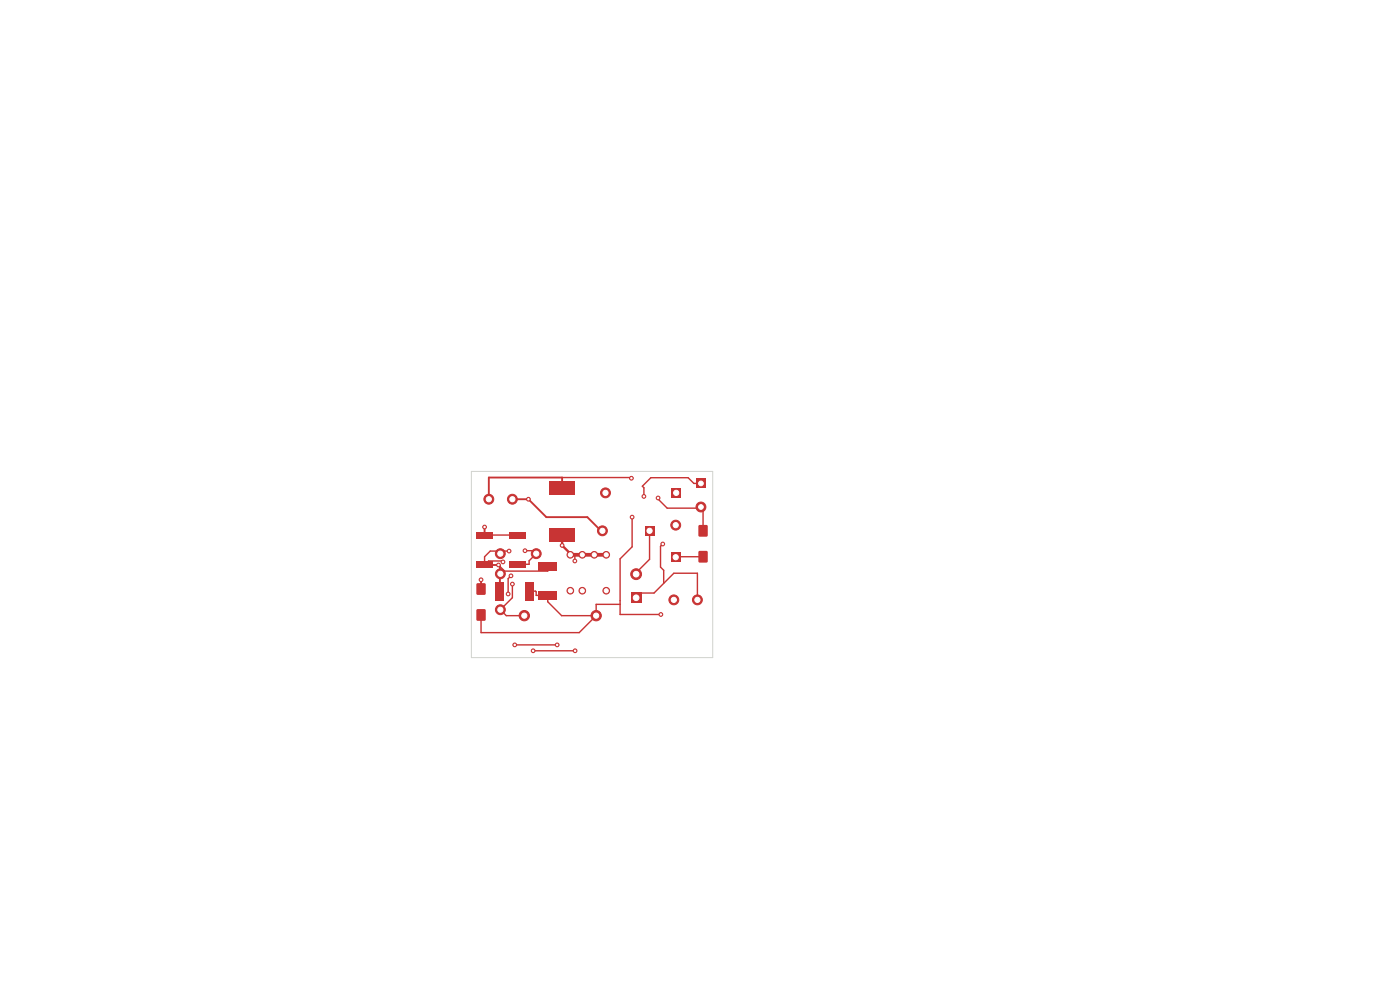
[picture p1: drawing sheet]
<svg xmlns="http://www.w3.org/2000/svg" width="297mm" height="210mm" viewBox="0 0 297 210" stroke-linecap="round" stroke-linejoin="round" font-family="sans-serif">
<g fill="#c83434">
<path d="M148.2 117l.2-.1h1.4l.3 .1v2.1l-.1 .2-1.6 .1-.2-.2z"/>
<path d="M148.2 111.5l.2-.1h1.4l.3 .1v2.1l-.1 .2-1.6 .1-.2-.2z"/>
<path d="M108.1 112.8h3.5v1.4h-3.5z"/>
<path d="M108.1 119h3.5v1.4h-3.5z"/>
<path d="M147.6 101.5h2.1v2.1h-2.1z"/>
</g>
<circle cx="148.7" cy="107.5" r="1.05" fill="#c83434" stroke="#c83434" stroke-width=".21"/>
<g fill="#c83434">
<path d="M111.3 123.4h1.8v4h-1.8z"/>
<path d="M105.1 123.4h1.9v4h-1.9z"/>
<path d="M142.4 103.5h2.1v2.1h-2.1z"/>
</g>
<circle cx="128.5" cy="104.5" r="1.05" fill="#c83434" stroke="#c83434" stroke-width=".21"/>
<g fill="#c83434">
<path d="M116.6 102.1h5.4v2.9h-5.4z"/>
<path d="M116.6 112h5.4v2.9h-5.4z"/>
<path d="M114.2 125.4h4v1.8h-4z"/>
<path d="M114.2 119.2h4v1.8h-4z"/>
</g>
<g fill="#c83434" stroke="#c83434" stroke-width=".21">
<circle cx="121" cy="125.3" r=".7"/>
<circle cx="123.5" cy="125.3" r=".7"/>
<circle cx="128.6" cy="125.3" r=".7"/>
<circle cx="128.6" cy="117.7" r=".7"/>
<circle cx="126.1" cy="117.7" r=".7"/>
<circle cx="123.5" cy="117.7" r=".7"/>
<circle cx="121" cy="117.7" r=".7"/>
<circle cx="147.9" cy="127.2" r="1.05"/>
<circle cx="142.9" cy="127.2" r="1.05"/>
<circle cx="103.7" cy="105.9" r="1.05"/>
<circle cx="108.7" cy="105.9" r="1.05"/>
</g>
<path d="M136.7 111.6h2.2v2.1h-2.2z" fill="#c83434"/>
<g fill="#c83434" stroke="#c83434" stroke-width=".21">
<circle cx="127.8" cy="112.6" r="1.05"/>
<circle cx="126.5" cy="130.6" r="1.1"/>
<circle cx="111.2" cy="130.6" r="1.1"/>
</g>
<g fill="#c83434">
<path d="M101 112.9h3.5v1.5h-3.5z"/>
<path d="M101 119.1h3.5v1.5h-3.5z"/>
<path d="M142.3 117.2h2.1v2.1h-2.1z"/>
</g>
<circle cx="143.3" cy="111.4" r="1.05" fill="#c83434" stroke="#c83434" stroke-width=".21"/>
<path d="M133.8 125.7h2.3v2.3h-2.3z" fill="#c83434"/>
<circle cx="135" cy="121.8" r="1.15" fill="#c83434" stroke="#c83434" stroke-width=".21"/>
<g fill="#c83434">
<path d="M101.1 129.3l.2-.1h1.5l.2 .1 .1 2.1-.2 .2-1.6 .1-.2-.1z"/>
<path d="M101.1 123.8l.2-.1h1.5l.2 .1 .1 2.1-.2 .2-1.6 .1-.2-.1z"/>
</g>
<g fill="#c83434" stroke="#c83434" stroke-width=".21">
<circle cx="106.1" cy="117.4" r="1.05"/>
<circle cx="113.8" cy="117.4" r="1.05"/>
<circle cx="106.2" cy="121.7" r="1.05"/>
<circle cx="106.2" cy="129.3" r="1.05"/>
<circle cx="139.6" cy="105.6" r=".4"/>
<circle cx="102" cy="123" r=".4"/>
<circle cx="102.8" cy="111.8" r=".4"/>
<circle cx="111.4" cy="116.8" r=".4"/>
<circle cx="136.6" cy="105.3" r=".4"/>
<circle cx="133.9" cy="101.4" r=".4"/>
<circle cx="140.2" cy="130.4" r=".4"/>
<circle cx="134.1" cy="109.7" r=".4"/>
<circle cx="107.8" cy="126" r=".4"/>
<circle cx="122" cy="138.1" r=".4"/>
<circle cx="105.8" cy="119.9" r=".4"/>
<circle cx="112.1" cy="105.9" r=".4"/>
<circle cx="106.7" cy="119.2" r=".4"/>
<circle cx="108" cy="116.9" r=".4"/>
<circle cx="108.4" cy="122.2" r=".4"/>
<circle cx="113.1" cy="138.1" r=".4"/>
<circle cx="140.6" cy="115.4" r=".4"/>
<circle cx="119.2" cy="115.7" r=".4"/>
<circle cx="121.9" cy="119" r=".4"/>
<circle cx="108.7" cy="123.9" r=".4"/>
<circle cx="118.2" cy="136.8" r=".4"/>
<circle cx="109.2" cy="136.8" r=".4"/>
</g>
<g fill="none" stroke="#c83434" stroke-width=".3">
<path d="M102.8 113.5h7M105.8 119.9l1.2 1.3h9.2v-1.1M108 116.9h-4l-1.2 1.2v1.8l.8-.9h2.9l.2 .2M111.4 116.8h1.7l.7 .7-1.5 1.5v.7h-2.5M119.3 101.3h14.5l.1 .2M122 117.7v1.3M134.1 109.7v6.3l-2.5 2.6v11.8h8.6M137.8 112.9v5.7l-2.9 2.9M139.6 105.6v.3l1.9 1.9h7l.2-.2 .4 .4v4.6M140.6 115.4l-.5 .5v4.4l.7 .7v2.8M148.7 102.6h-1.5l-1.2-1.3h-7.9l-1.8 1.8 .3 .4v1.8M149.1 118.1l-5.8 .1"/>
<path d="M102 130.5v3.7h20.9l3.6-3.6M108.4 122.2l-.6 .6v3.2M108.7 123.9v2.9l-2.5 2.5 1.2 1.3h3.8M109.2 136.8h9M112.2 125.4h1.4l.1 .1v.8h2.5v1.4l2.9 2.9h7.4M113.1 138.1h8.9M131.6 128.2h-5.1v2.4M134.9 126.5l.8-.7h3l4.2-4.2h5v5.7"/>
</g>
<path d="M102.8 111.8v1.9M102.8 119.9h3l.2 .3v5.2M108.7 105.9h3.4l3.8 3.8h8.7l3.2 3.2M119.3 103.6v-2.3h-15.6v4.6M102 123v2" fill="none" stroke="#c83434" stroke-width=".4"/>
<path d="M119.3 113.5v2.2l1.9 2" fill="none" stroke="#c83434" stroke-width=".5"/>
<path d="M121 117.7h7.6" fill="none" stroke="#c83434" stroke-width=".8"/>
<path d="M100 100h51.2v39.5h-51.2z" fill="none" stroke="#d0d2cd" stroke-width=".21"/>
<g fill="#fff" stroke="#fff" stroke-width=".21">
<circle cx="139.6" cy="105.6" r=".15"/>
<circle cx="102" cy="123" r=".15"/>
<circle cx="102.8" cy="111.8" r=".15"/>
<circle cx="111.4" cy="116.8" r=".15"/>
<circle cx="136.6" cy="105.3" r=".15"/>
<circle cx="134" cy="101.4" r=".15"/>
<circle cx="140.2" cy="130.3" r=".15"/>
<circle cx="134.1" cy="109.7" r=".15"/>
<circle cx="107.8" cy="126" r=".15"/>
<circle cx="122" cy="138" r=".15"/>
<circle cx="105.7" cy="119.9" r=".15"/>
<circle cx="112.1" cy="105.9" r=".15"/>
<circle cx="106.7" cy="119.2" r=".15"/>
<circle cx="108" cy="116.9" r=".15"/>
<circle cx="108.4" cy="122.2" r=".15"/>
<circle cx="113.1" cy="138" r=".15"/>
<circle cx="140.6" cy="115.4" r=".15"/>
<circle cx="119.3" cy="115.7" r=".15"/>
<circle cx="122" cy="119" r=".15"/>
<circle cx="108.7" cy="123.9" r=".15"/>
<circle cx="118.2" cy="136.8" r=".15"/>
<circle cx="109.2" cy="136.8" r=".15"/>
<circle cx="148.7" cy="102.6" r=".5"/>
<circle cx="148.7" cy="107.6" r=".5"/>
<circle cx="143.4" cy="104.6" r=".55"/>
<circle cx="128.4" cy="104.6" r=".55"/>
<circle cx="121" cy="125.3" r=".43"/>
<circle cx="123.5" cy="125.3" r=".43"/>
<circle cx="128.6" cy="125.3" r=".43"/>
<circle cx="128.6" cy="117.7" r=".43"/>
<circle cx="126.1" cy="117.7" r=".43"/>
<circle cx="123.5" cy="117.7" r=".43"/>
<circle cx="121" cy="117.7" r=".43"/>
<circle cx="148" cy="127.3" r=".55"/>
<circle cx="143" cy="127.3" r=".55"/>
<circle cx="103.7" cy="105.9" r=".55"/>
<circle cx="108.7" cy="105.9" r=".55"/>
<circle cx="137.8" cy="112.6" r=".55"/>
<circle cx="127.8" cy="112.6" r=".55"/>
<circle cx="126.5" cy="130.6" r=".55"/>
<circle cx="111.2" cy="130.6" r=".55"/>
<circle cx="143.4" cy="118.2" r=".55"/>
<circle cx="143.4" cy="111.4" r=".55"/>
<circle cx="134.9" cy="126.8" r=".6"/>
<circle cx="134.9" cy="121.8" r=".6"/>
<circle cx="106.1" cy="117.4" r=".55"/>
<circle cx="113.8" cy="117.4" r=".55"/>
<circle cx="106.1" cy="121.7" r=".55"/>
<circle cx="106.1" cy="129.3" r=".55"/>
</g>
</svg>
